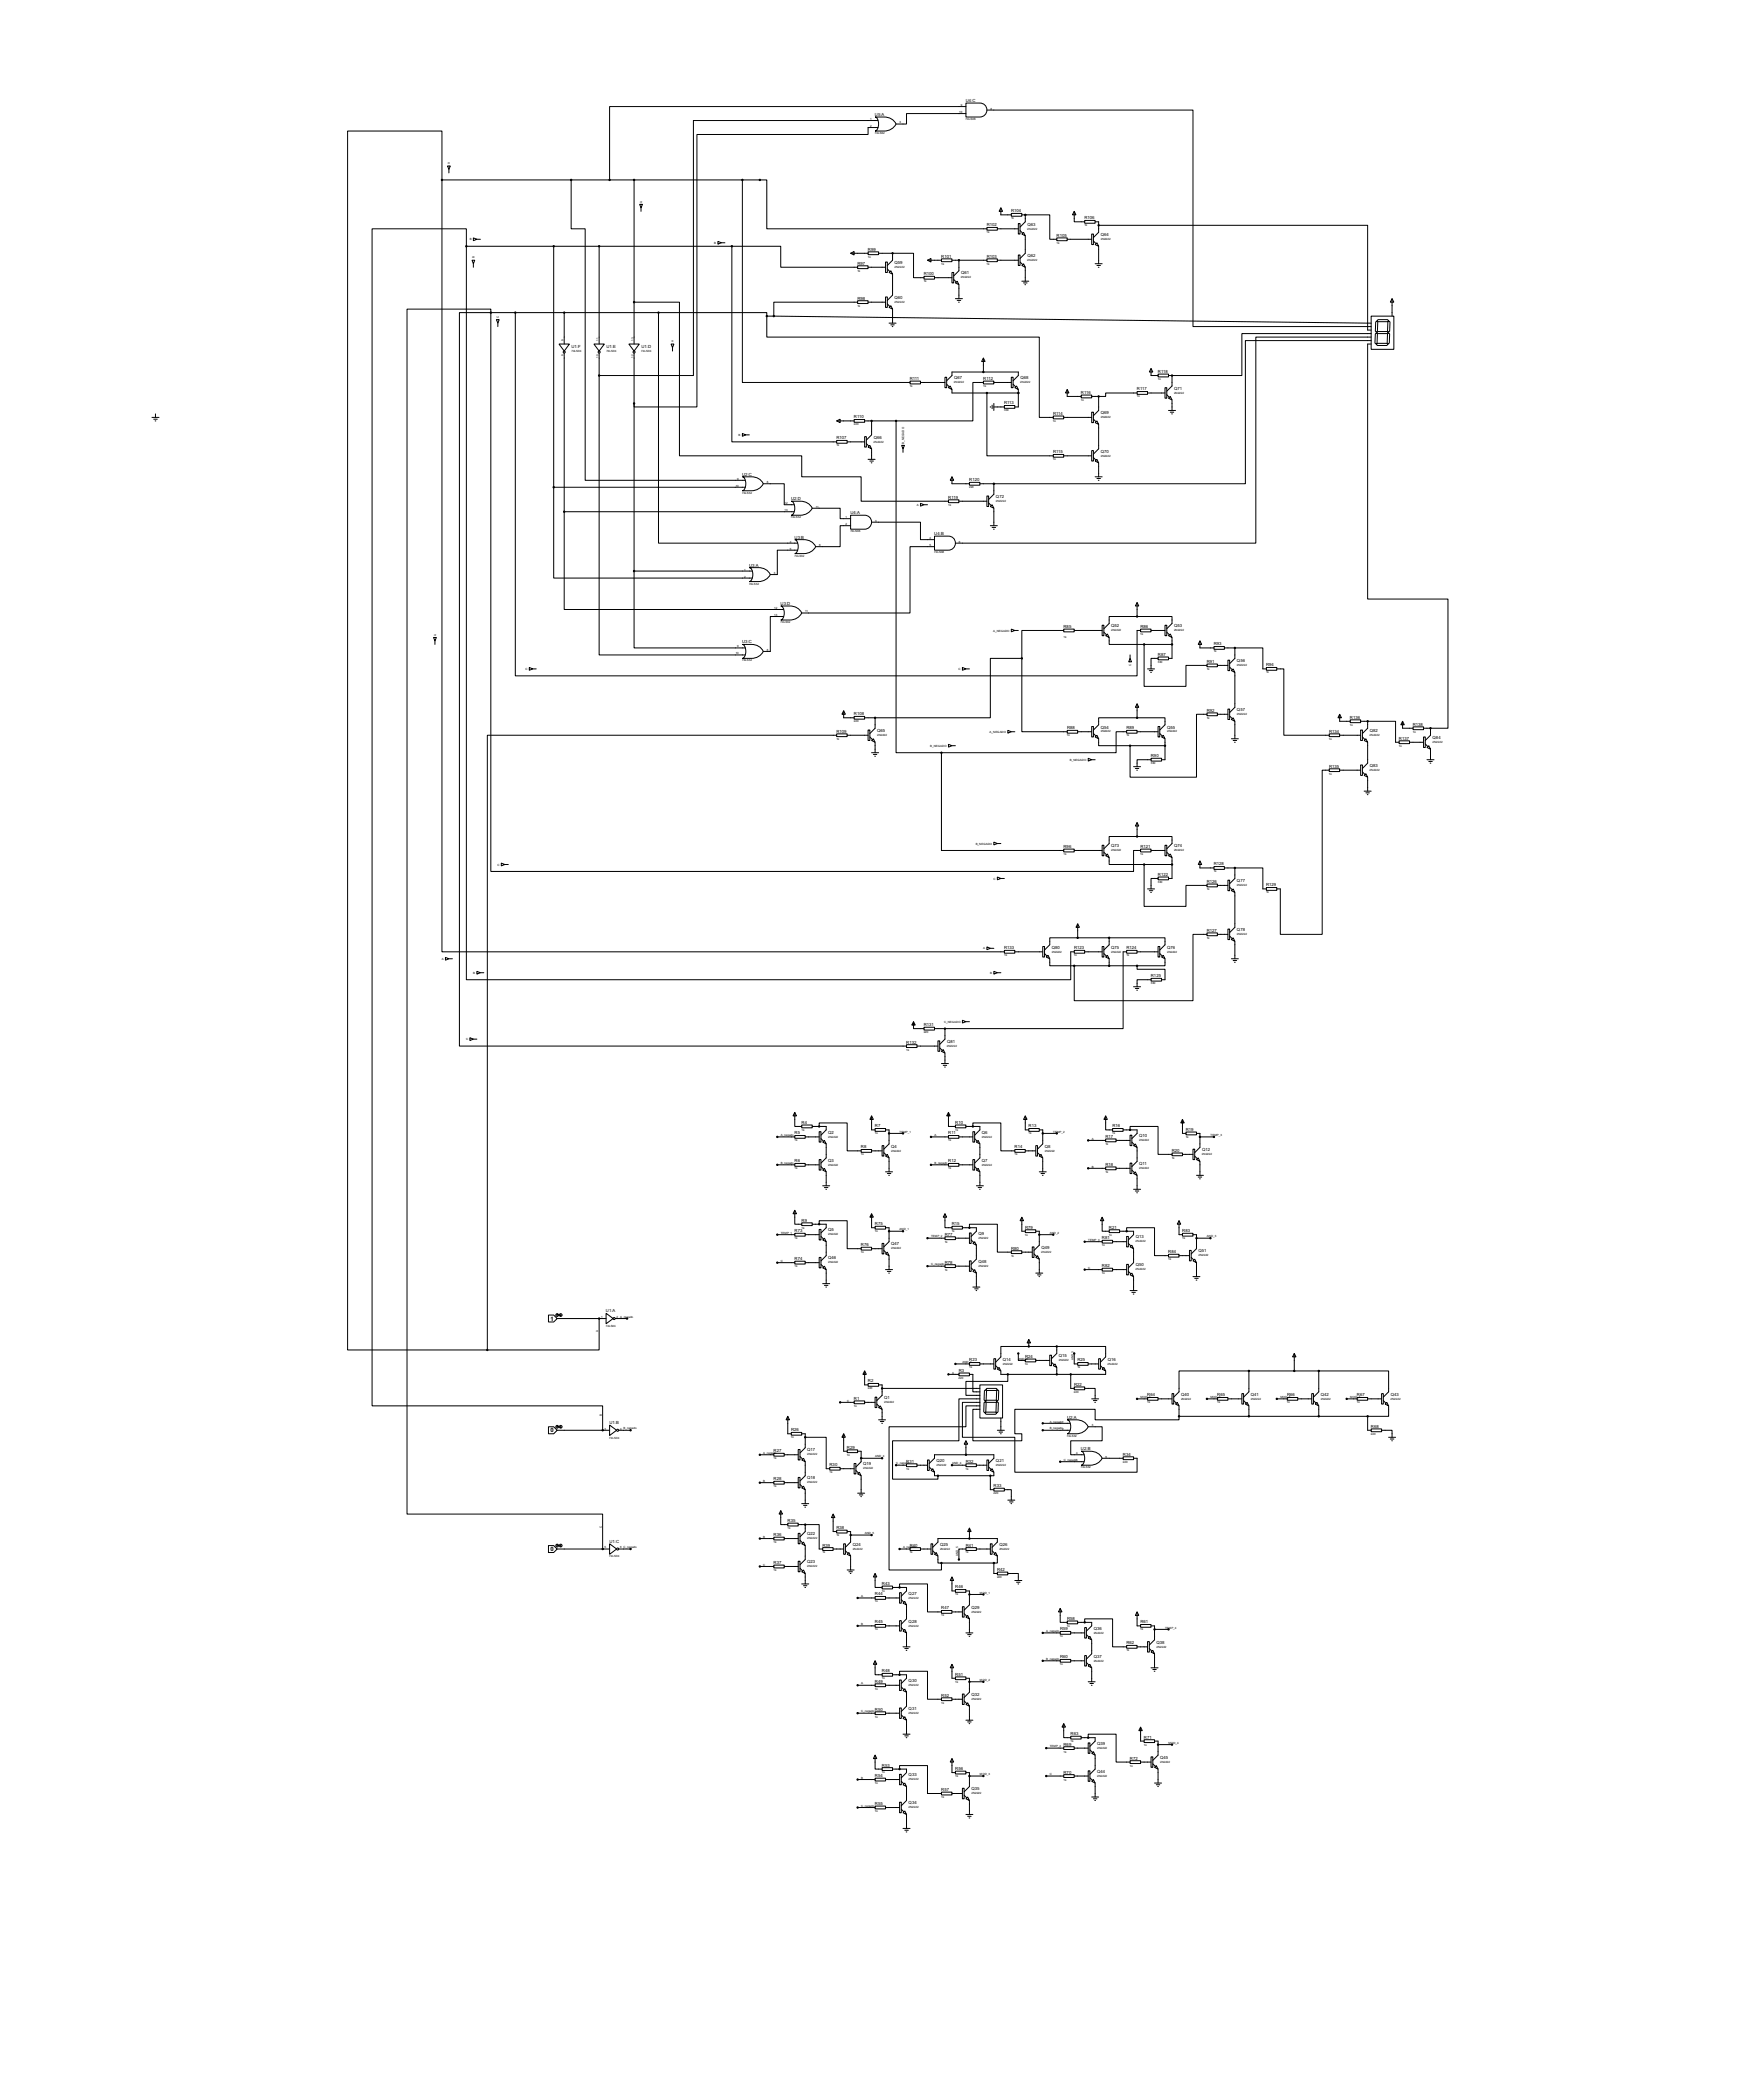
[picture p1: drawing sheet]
<svg xmlns="http://www.w3.org/2000/svg" width="1272mm" height="1526mm" viewBox="0 0 1272 1526" stroke-linecap="round" stroke-linejoin="round" font-family="sans-serif">
<defs><g id="words">
<g font-size="4.8">
<text x="400" y="960">1</text>
<text x="400" y="1042">0</text>
<text x="400" y="1128">0</text>
</g>
<g font-size="3.5">
<text x="702" y="74">U4:C</text>
<text x="636" y="84">U5:A</text>
<text x="735" y="154">R104</text>
<text x="789" y="159">R106</text>
<text x="717" y="165">R102</text>
<text x="747" y="164">Q63</text>
<text x="768" y="172">R105</text>
<text x="800" y="172">Q64</text>
<text x="631" y="182">R99</text>
<text x="651" y="192">Q59</text>
<text x="684" y="187">R101</text>
<text x="717" y="187">R103</text>
<text x="747" y="187">Q62</text>
<text x="623" y="193">R97</text>
<text x="672" y="200">R100</text>
<text x="699" y="200">Q61</text>
<text x="623" y="218">R98</text>
<text x="651" y="217">Q60</text>
<text x="416" y="253">U1:F</text>
<text x="441" y="253">U1:E</text>
<text x="466" y="253">U1:D</text>
<text x="694" y="276">Q67</text>
<text x="742" y="276">Q68</text>
<text x="842" y="271">R118</text>
<text x="662" y="276">R111</text>
<text x="715" y="276">R112</text>
<text x="786" y="286">R116</text>
<text x="827" y="284">R117</text>
<text x="854" y="283">Q71</text>
<text x="730" y="294">R113</text>
<text x="621" y="304">R110</text>
<text x="766" y="302">R114</text>
<text x="800" y="301">Q69</text>
<text x="608" y="320">R107</text>
<text x="635" y="319">Q66</text>
<text x="766" y="330">R115</text>
<text x="800" y="329">Q70</text>
<text x="540" y="346">U2:C</text>
<text x="705" y="350">R120</text>
<text x="575" y="364">U2:D</text>
<text x="690" y="363">R119</text>
<text x="724" y="362">Q72</text>
<text x="618" y="374">U4:A</text>
<text x="679" y="389">U4:B</text>
<text x="578" y="392">U3:B</text>
<text x="545" y="412">U3:A</text>
<text x="568" y="440">U3:D</text>
<text x="773" y="457">R85</text>
<text x="808" y="456">Q52</text>
<text x="829" y="457">R86</text>
<text x="854" y="456">Q53</text>
<text x="540" y="468">U3:C</text>
<text x="883" y="469">R93</text>
<text x="842" y="477">R87</text>
<text x="877" y="482">R91</text>
<text x="899" y="481">Q56</text>
<text x="921" y="485">R94</text>
<text x="621" y="520">R108</text>
<text x="877" y="518">R92</text>
<text x="899" y="517">Q57</text>
<text x="982" y="523">R136</text>
<text x="1027" y="528">R138</text>
<text x="608" y="533">R109</text>
<text x="638" y="532">Q65</text>
<text x="776" y="530">R88</text>
<text x="800" y="530">Q54</text>
<text x="819" y="530">R89</text>
<text x="849" y="530">Q55</text>
<text x="966" y="533">R134</text>
<text x="996" y="532">Q82</text>
<text x="1017" y="538">R137</text>
<text x="1042" y="537">Q84</text>
<text x="837" y="551">R90</text>
<text x="996" y="558">Q83</text>
<text x="966" y="558">R135</text>
<text x="773" y="617">R96</text>
<text x="808" y="616">Q73</text>
<text x="829" y="617">R121</text>
<text x="854" y="616">Q74</text>
<text x="883" y="629">R128</text>
<text x="842" y="637">R122</text>
<text x="899" y="642">Q77</text>
<text x="877" y="642">R126</text>
<text x="921" y="645">R129</text>
<text x="877" y="678">R127</text>
<text x="899" y="677">Q78</text>
<text x="765" y="690">Q80</text>
<text x="808" y="690">Q75</text>
<text x="849" y="690">Q76</text>
<text x="730" y="690">R133</text>
<text x="781" y="690">R123</text>
<text x="819" y="690">R124</text>
<text x="837" y="711">R125</text>
<text x="672" y="746">R131</text>
<text x="659" y="759">R132</text>
<text x="689" y="758">Q81</text>
<text x="583" y="817">R4</text>
<text x="636" y="820">R7</text>
<text x="695" y="817">R10</text>
<text x="748" y="820">R13</text>
<text x="809" y="820">R16</text>
<text x="578" y="825">R5</text>
<text x="602" y="824">Q2</text>
<text x="690" y="825">R11</text>
<text x="714" y="824">Q6</text>
<text x="804" y="828">R17</text>
<text x="828" y="827">Q10</text>
<text x="862" y="822">R19</text>
<text x="626" y="835">R8</text>
<text x="648" y="835">Q4</text>
<text x="738" y="835">R14</text>
<text x="760" y="835">Q8</text>
<text x="852" y="838">R20</text>
<text x="874" y="837">Q12</text>
<text x="578" y="845">R6</text>
<text x="602" y="845">Q3</text>
<text x="690" y="845">R12</text>
<text x="714" y="845">Q7</text>
<text x="804" y="848">R18</text>
<text x="828" y="847">Q11</text>
<text x="583" y="889">R9</text>
<text x="636" y="891">R75</text>
<text x="692" y="891">R15</text>
<text x="745" y="894">R79</text>
<text x="806" y="894">R21</text>
<text x="578" y="896">R73</text>
<text x="602" y="896">Q5</text>
<text x="687" y="899">R77</text>
<text x="712" y="898">Q9</text>
<text x="860" y="896">R83</text>
<text x="648" y="906">Q47</text>
<text x="801" y="901">R81</text>
<text x="826" y="901">Q13</text>
<text x="626" y="906">R76</text>
<text x="735" y="909">R80</text>
<text x="757" y="908">Q49</text>
<text x="850" y="911">R84</text>
<text x="872" y="911">Q51</text>
<text x="578" y="916">R74</text>
<text x="602" y="916">Q46</text>
<text x="687" y="919">R78</text>
<text x="712" y="918">Q48</text>
<text x="801" y="922">R82</text>
<text x="826" y="921">Q50</text>
<text x="441" y="954">U1:A</text>
<text x="729" y="990">Q14</text>
<text x="745" y="988">R24</text>
<text x="770" y="987">Q15</text>
<text x="805" y="990">Q16</text>
<text x="705" y="990">R23</text>
<text x="783" y="990">R25</text>
<text x="697" y="998">R3</text>
<text x="631" y="1005">R2</text>
<text x="781" y="1008">R22</text>
<text x="621" y="1018">R1</text>
<text x="643" y="1017">Q1</text>
<text x="834" y="1016">R64</text>
<text x="859" y="1015">Q40</text>
<text x="885" y="1016">R65</text>
<text x="910" y="1015">Q41</text>
<text x="936" y="1016">R66</text>
<text x="960" y="1015">Q42</text>
<text x="987" y="1016">R67</text>
<text x="1011" y="1015">Q43</text>
<text x="776" y="1032">U2:A</text>
<text x="443" y="1036">U1:B</text>
<text x="575" y="1041">R26</text>
<text x="997" y="1038">R68</text>
<text x="587" y="1056">Q17</text>
<text x="616" y="1054">R29</text>
<text x="786" y="1055">U2:B</text>
<text x="563" y="1056">R27</text>
<text x="817" y="1059">R34</text>
<text x="603" y="1066">R30</text>
<text x="628" y="1066">Q19</text>
<text x="659" y="1064">R31</text>
<text x="681" y="1063">Q20</text>
<text x="702" y="1064">R32</text>
<text x="724" y="1063">Q21</text>
<text x="563" y="1076">R28</text>
<text x="587" y="1076">Q18</text>
<text x="723" y="1082">R33</text>
<text x="573" y="1107">R35</text>
<text x="608" y="1112">R38</text>
<text x="443" y="1122">U1:C</text>
<text x="563" y="1117">R36</text>
<text x="587" y="1117">Q22</text>
<text x="598" y="1125">R39</text>
<text x="620" y="1124">Q24</text>
<text x="662" y="1125">R40</text>
<text x="684" y="1124">Q25</text>
<text x="702" y="1125">R41</text>
<text x="727" y="1124">Q26</text>
<text x="563" y="1137">R37</text>
<text x="587" y="1137">Q23</text>
<text x="725" y="1143">R42</text>
<text x="641" y="1153">R43</text>
<text x="695" y="1155">R46</text>
<text x="636" y="1160">R44</text>
<text x="661" y="1160">Q27</text>
<text x="706" y="1170">Q29</text>
<text x="684" y="1170">R47</text>
<text x="636" y="1181">R45</text>
<text x="661" y="1180">Q28</text>
<text x="776" y="1178">R58</text>
<text x="829" y="1181">R61</text>
<text x="771" y="1186">R59</text>
<text x="795" y="1185">Q36</text>
<text x="819" y="1196">R62</text>
<text x="841" y="1195">Q38</text>
<text x="795" y="1205">Q37</text>
<text x="771" y="1206">R60</text>
<text x="641" y="1216">R48</text>
<text x="636" y="1224">R49</text>
<text x="661" y="1223">Q30</text>
<text x="695" y="1219">R51</text>
<text x="684" y="1234">R52</text>
<text x="706" y="1233">Q32</text>
<text x="636" y="1244">R50</text>
<text x="661" y="1244">Q31</text>
<text x="778" y="1262">R63</text>
<text x="832" y="1264">R71</text>
<text x="773" y="1270">R69</text>
<text x="798" y="1269">Q39</text>
<text x="822" y="1280">R72</text>
<text x="844" y="1279">Q45</text>
<text x="641" y="1285">R53</text>
<text x="695" y="1287">R56</text>
<text x="773" y="1290">R70</text>
<text x="798" y="1289">Q44</text>
<text x="636" y="1292">R54</text>
<text x="661" y="1292">Q33</text>
<text x="706" y="1302">Q35</text>
<text x="684" y="1303">R57</text>
<text x="636" y="1313">R55</text>
<text x="661" y="1312">Q34</text>
</g>
<g font-size="2.4">
<text x="699" y="77">9</text>
<text x="698" y="82">10</text>
<text x="720" y="80">8</text>
<text x="633" y="87">1</text>
<text x="654" y="90">3</text>
<text x="702" y="87">74LS08</text>
<text x="633" y="92">2</text>
<text x="636" y="97">74LS32</text>
<text x="327" y="119" transform="rotate(-90 327 119)">A</text>
<text x="467" y="147" transform="rotate(-90 467 147)">A</text>
<text x="735" y="159">1k</text>
<text x="747" y="167">2N2222</text>
<text x="789" y="165">1k</text>
<text x="717" y="170">1k</text>
<text x="342" y="175">B</text>
<text x="519" y="177">B</text>
<text x="768" y="177">1k</text>
<text x="800" y="175">2N2222</text>
<text x="345" y="188" transform="rotate(-90 345 188)">B</text>
<text x="631" y="187">1k</text>
<text x="747" y="190">2N2222</text>
<text x="623" y="198">1k</text>
<text x="650" y="195">2N2222</text>
<text x="684" y="193">1k</text>
<text x="717" y="193">1k</text>
<text x="699" y="202">2N2222</text>
<text x="672" y="205">1k</text>
<text x="650" y="220">2N2222</text>
<text x="623" y="223">1k</text>
<text x="363" y="231" transform="rotate(-90 363 231)">C</text>
<text x="410" y="248" transform="rotate(-90 410 248)">9</text>
<text x="435" y="248" transform="rotate(-90 435 248)">11</text>
<text x="461" y="248" transform="rotate(-90 461 248)">13</text>
<text x="490" y="249" transform="rotate(-90 490 249)">A</text>
<text x="416" y="256">74LS04</text>
<text x="441" y="256">74LS04</text>
<text x="466" y="256">74LS04</text>
<text x="410" y="259" transform="rotate(-90 410 259)">8</text>
<text x="435" y="260" transform="rotate(-90 435 260)">10</text>
<text x="461" y="260" transform="rotate(-90 461 260)">12</text>
<text x="662" y="281">1k</text>
<text x="694" y="279">2N2222</text>
<text x="715" y="281">1k</text>
<text x="742" y="279">2N2222</text>
<text x="842" y="276">1k</text>
<text x="854" y="286">2N2222</text>
<text x="786" y="292">1k</text>
<text x="827" y="289">1k</text>
<text x="730" y="299">330</text>
<text x="800" y="304">2N2222</text>
<text x="621" y="309">220</text>
<text x="766" y="307">1k</text>
<text x="537" y="317">B</text>
<text x="635" y="322">2N2222</text>
<text x="657" y="323" transform="rotate(-90 657 323)">B_NEGADO</text>
<text x="608" y="325">1k</text>
<text x="766" y="335">1k</text>
<text x="800" y="332">2N2222</text>
<text x="535" y="354">10</text>
<text x="536" y="349">9</text>
<text x="558" y="351">8</text>
<text x="540" y="359">74LS32</text>
<text x="705" y="355">220</text>
<text x="724" y="365">2N2222</text>
<text x="571" y="367">12</text>
<text x="571" y="372">13</text>
<text x="593" y="369">11</text>
<text x="667" y="368">A</text>
<text x="689" y="368">1k</text>
<text x="575" y="377">74LS32</text>
<text x="615" y="377">1</text>
<text x="615" y="382">2</text>
<text x="636" y="379">3</text>
<text x="618" y="387">74LS08</text>
<text x="574" y="395">4</text>
<text x="676" y="392">4</text>
<text x="697" y="395">6</text>
<text x="574" y="400">5</text>
<text x="596" y="397">6</text>
<text x="676" y="397">5</text>
<text x="578" y="405">74LS32</text>
<text x="679" y="402">74LS08</text>
<text x="541" y="415">1</text>
<text x="563" y="417">3</text>
<text x="541" y="420">2</text>
<text x="545" y="425">74LS32</text>
<text x="563" y="443">12</text>
<text x="563" y="448">13</text>
<text x="586" y="445">11</text>
<text x="568" y="453">74LS32</text>
<text x="722" y="459">A_NEGADO</text>
<text x="808" y="459">2N2222</text>
<text x="829" y="462">1k</text>
<text x="854" y="459">2N2222</text>
<text x="317" y="462" transform="rotate(-90 317 462)">A</text>
<text x="773" y="464">1k</text>
<text x="536" y="471">9</text>
<text x="558" y="473">8</text>
<text x="535" y="476">10</text>
<text x="883" y="474">1k</text>
<text x="540" y="481">74LS32</text>
<text x="823" y="484" transform="rotate(-90 823 484)">C</text>
<text x="842" y="482">330</text>
<text x="899" y="484">2N2222</text>
<text x="382" y="487">C</text>
<text x="697" y="487">C</text>
<text x="877" y="487">1k</text>
<text x="921" y="490">1k</text>
<text x="899" y="520">2N2222</text>
<text x="621" y="525">220</text>
<text x="877" y="523">1k</text>
<text x="982" y="528">1k</text>
<text x="720" y="533">A_NEGADO</text>
<text x="800" y="533">2N2222</text>
<text x="849" y="533">2N2222</text>
<text x="1027" y="533">1k</text>
<text x="608" y="538">1k</text>
<text x="638" y="535">2N2222</text>
<text x="776" y="535">1k</text>
<text x="819" y="535">1k</text>
<text x="966" y="538">1k</text>
<text x="996" y="535">2N2222</text>
<text x="676" y="543">B_NEGADO</text>
<text x="1017" y="543">1k</text>
<text x="1042" y="540">2N2222</text>
<text x="778" y="553">B_NEGADO</text>
<text x="837" y="556">330</text>
<text x="966" y="563">1k</text>
<text x="996" y="561">2N2222</text>
<text x="709" y="614">B_NEGADO</text>
<text x="773" y="622">1k</text>
<text x="808" y="619">2N2222</text>
<text x="829" y="622">1k</text>
<text x="854" y="619">2N2222</text>
<text x="362" y="630">C</text>
<text x="883" y="634">1k</text>
<text x="722" y="640">C</text>
<text x="842" y="642">330</text>
<text x="877" y="647">1k</text>
<text x="899" y="644">2N2222</text>
<text x="921" y="650">1k</text>
<text x="877" y="683">1k</text>
<text x="899" y="680">2N2222</text>
<text x="715" y="690">A</text>
<text x="730" y="695">1k</text>
<text x="765" y="693">2N2222</text>
<text x="781" y="695">1k</text>
<text x="808" y="693">2N2222</text>
<text x="819" y="695">1k</text>
<text x="849" y="693">2N2222</text>
<text x="321" y="698">A</text>
<text x="344" y="708">B</text>
<text x="720" y="708">B</text>
<text x="837" y="716">330</text>
<text x="686" y="744">C_NEGADO</text>
<text x="672" y="751">220</text>
<text x="339" y="757">C</text>
<text x="689" y="761">2N2222</text>
<text x="659" y="764">1k</text>
<text x="568" y="826">A_negado</text>
<text x="583" y="822">1k</text>
<text x="602" y="827">2N2222</text>
<text x="636" y="825">1k</text>
<text x="654" y="824">TEMP_1</text>
<text x="680" y="826">A</text>
<text x="695" y="822">1k</text>
<text x="714" y="827">2N2222</text>
<text x="748" y="825">1k</text>
<text x="766" y="824">TEMP_2</text>
<text x="809" y="825">1k</text>
<text x="862" y="828">1k</text>
<text x="880" y="826">TEMP_3</text>
<text x="578" y="830">1k</text>
<text x="689" y="830">1k</text>
<text x="794" y="829">A</text>
<text x="804" y="833">1k</text>
<text x="828" y="830">2N2222</text>
<text x="648" y="838">2N2222</text>
<text x="760" y="838">2N2222</text>
<text x="626" y="840">1k</text>
<text x="738" y="840">1k</text>
<text x="852" y="843">1k</text>
<text x="874" y="840">2N2222</text>
<text x="568" y="847">B_negado</text>
<text x="578" y="850">1k</text>
<text x="602" y="848">2N2222</text>
<text x="680" y="847">B_negado</text>
<text x="689" y="850">1k</text>
<text x="714" y="848">2N2222</text>
<text x="794" y="849">B</text>
<text x="828" y="850">2N2222</text>
<text x="804" y="853">1k</text>
<text x="583" y="894">1k</text>
<text x="568" y="897">TEMP_1</text>
<text x="602" y="898">2N2222</text>
<text x="636" y="896">1k</text>
<text x="654" y="895">AND_1</text>
<text x="677" y="900">TEMP_2</text>
<text x="692" y="896">1k</text>
<text x="745" y="899">1k</text>
<text x="763" y="897">AND_2</text>
<text x="806" y="899">1k</text>
<text x="878" y="900">AND_3</text>
<text x="578" y="901">1k</text>
<text x="687" y="904">1k</text>
<text x="711" y="901">2N2222</text>
<text x="791" y="902">TEMP_3</text>
<text x="826" y="904">2N2222</text>
<text x="860" y="901">1k</text>
<text x="626" y="911">1k</text>
<text x="648" y="909">2N2222</text>
<text x="757" y="911">2N2222</text>
<text x="801" y="906">1k</text>
<text x="568" y="918">C</text>
<text x="735" y="914">1k</text>
<text x="849" y="916">1k</text>
<text x="871" y="914">2N2222</text>
<text x="578" y="921">1k</text>
<text x="602" y="919">2N2222</text>
<text x="677" y="920">C_negado</text>
<text x="711" y="921">2N2222</text>
<text x="791" y="923">C</text>
<text x="826" y="924">2N2222</text>
<text x="687" y="924">1k</text>
<text x="801" y="927">1k</text>
<text x="437" y="959">1</text>
<text x="448" y="959">2 A_negado</text>
<text x="441" y="965">74LS04</text>
<text x="435" y="969" transform="rotate(-90 435 969)">A</text>
<text x="740" y="989">AND_2</text>
<text x="770" y="990">2N2222</text>
<text x="780" y="989" transform="rotate(-90 780 989)">AND_3</text>
<text x="700" y="991">AND_</text>
<text x="705" y="995">1k</text>
<text x="706" y="991">1</text>
<text x="729" y="992">2N2222</text>
<text x="745" y="993">1k</text>
<text x="783" y="995">1k</text>
<text x="805" y="992">2N2222</text>
<text x="692" y="999">A</text>
<text x="697" y="1003">220</text>
<text x="631" y="1010">220</text>
<text x="781" y="1013">220</text>
<text x="616" y="1019">C</text>
<text x="829" y="1017">MOD</text>
<text x="834" y="1017">_1</text>
<text x="859" y="1018">2N2222</text>
<text x="880" y="1017">MOD</text>
<text x="885" y="1017">_2</text>
<text x="910" y="1018">2N2222</text>
<text x="931" y="1017">MOD</text>
<text x="936" y="1017">_3</text>
<text x="960" y="1018">2N2222</text>
<text x="982" y="1017">MOD</text>
<text x="987" y="1017">_4</text>
<text x="1011" y="1018">2N2222</text>
<text x="621" y="1023">1k</text>
<text x="643" y="1020">2N2222</text>
<text x="834" y="1021">1k</text>
<text x="885" y="1021">1k</text>
<text x="936" y="1021">1k</text>
<text x="987" y="1021">1k</text>
<text x="438" y="1030" transform="rotate(-90 438 1030)">B</text>
<text x="763" y="1035">A_negado1</text>
<text x="794" y="1037">3</text>
<text x="440" y="1040">3</text>
<text x="451" y="1040">4 B_negado</text>
<text x="763" y="1040">B_negado2</text>
<text x="997" y="1043">220</text>
<text x="443" y="1046">74LS04</text>
<text x="575" y="1046">1k</text>
<text x="776" y="1045">74LS32</text>
<text x="555" y="1057">A_negado</text>
<text x="562" y="1061">1k</text>
<text x="587" y="1058">2N2222</text>
<text x="616" y="1059">1k</text>
<text x="636" y="1060">AND_4</text>
<text x="782" y="1058">4</text>
<text x="804" y="1060">6</text>
<text x="652" y="1065">C_negado</text>
<text x="681" y="1066">2N2222</text>
<text x="692" y="1065">AND_4</text>
<text x="724" y="1066">2N2222</text>
<text x="773" y="1062">C_negado5</text>
<text x="786" y="1068">74LS32</text>
<text x="816" y="1064">220</text>
<text x="603" y="1071">1k</text>
<text x="628" y="1069">2N2222</text>
<text x="659" y="1069">1k</text>
<text x="702" y="1069">1k</text>
<text x="555" y="1078">B</text>
<text x="587" y="1079">2N2222</text>
<text x="562" y="1082">1k</text>
<text x="722" y="1087">220</text>
<text x="438" y="1111" transform="rotate(-90 438 1111)">C</text>
<text x="573" y="1112">1k</text>
<text x="629" y="1116">AND_5</text>
<text x="555" y="1118">B</text>
<text x="587" y="1119">2N2222</text>
<text x="608" y="1117">1k</text>
<text x="440" y="1126">5</text>
<text x="451" y="1126">6 C_negado</text>
<text x="562" y="1122">1k</text>
<text x="620" y="1127">2N2222</text>
<text x="657" y="1126">A_negado</text>
<text x="684" y="1127">2N2222</text>
<text x="727" y="1127">2N2222</text>
<text x="443" y="1133">74LS04</text>
<text x="598" y="1130">1k</text>
<text x="662" y="1130">1k</text>
<text x="697" y="1132" transform="rotate(-90 697 1132)">AND_5</text>
<text x="702" y="1130">1k</text>
<text x="555" y="1139">C</text>
<text x="587" y="1140">2N2222</text>
<text x="562" y="1142">1k</text>
<text x="725" y="1148">220</text>
<text x="641" y="1158">1k</text>
<text x="626" y="1162">A</text>
<text x="661" y="1163">2N2222</text>
<text x="695" y="1160">1k</text>
<text x="713" y="1159">MOD_1</text>
<text x="636" y="1165">1k</text>
<text x="684" y="1175">1k</text>
<text x="706" y="1173">2N2222</text>
<text x="626" y="1182">B</text>
<text x="636" y="1186">1k</text>
<text x="661" y="1183">2N2222</text>
<text x="761" y="1187">A_negado</text>
<text x="776" y="1183">1k</text>
<text x="829" y="1186">1k</text>
<text x="847" y="1184">TEMP_4</text>
<text x="771" y="1191">1k</text>
<text x="795" y="1188">2N2222</text>
<text x="841" y="1198">2N2222</text>
<text x="819" y="1201">1k</text>
<text x="761" y="1207">B_negado</text>
<text x="771" y="1211">1k</text>
<text x="795" y="1208">2N2222</text>
<text x="641" y="1221">1k</text>
<text x="695" y="1224">1k</text>
<text x="713" y="1222">MOD_2</text>
<text x="626" y="1225">A</text>
<text x="636" y="1229">1k</text>
<text x="661" y="1226">2N2222</text>
<text x="684" y="1239">1k</text>
<text x="706" y="1236">2N2222</text>
<text x="626" y="1245">C_negado</text>
<text x="661" y="1246">2N2222</text>
<text x="636" y="1249">1k</text>
<text x="763" y="1271">TEMP_4</text>
<text x="778" y="1267">1k</text>
<text x="798" y="1272">2N2222</text>
<text x="832" y="1269">1k</text>
<text x="850" y="1268">MOD_4</text>
<text x="773" y="1275">1k</text>
<text x="844" y="1282">2N2222</text>
<text x="641" y="1290">1k</text>
<text x="822" y="1285">1k</text>
<text x="626" y="1294">B</text>
<text x="661" y="1295">2N2222</text>
<text x="695" y="1292">1k</text>
<text x="713" y="1291">MOD_3</text>
<text x="763" y="1291">C</text>
<text x="773" y="1295">1k</text>
<text x="798" y="1292">2N2222</text>
<text x="636" y="1297">1k</text>
<text x="684" y="1308">1k</text>
<text x="706" y="1305">2N2222</text>
<text x="626" y="1314">C_negado</text>
<text x="636" y="1318">1k</text>
<text x="661" y="1315">2N2222</text>
</g>
</g></defs>
<g fill="none" stroke="#000" stroke-width=".73">
<path d="M702 75h11a5 5 0 0 1 5 5 5 5 0 0 1-5 5h-11zM702 78h-259v53M636 85h7a9 9 0 0 1 9 5 10 10 0 0 1-9 5h-7a6 6 0 0 0 0-10zM638 88h-134v185h-68M638 93h-7v5h-124v198h-46v-3M702 83h-43v7h-7M718 80h149v158h130M321 131h237v35h160M321 131v561h409M321 131v-36h-68v887h101M325 121h2l-1 2zM326 123v3"/>
<path d="M415 131v35h11v183h116M461 131v119M540 131v147h122M465 149h2l-1 2zM466 151v3M728 151l1 3h-3zM728 151v5h7M735 155h8v2h-8zM743 156h3M746 156h17v18h5M746 156v5l-4 4M781 154l1 2h-2z"/>
<path d="M781 154v7h8M339 179v534h440v-21h2M339 179v-13h-68v856h167v18M339 179h193M344 173l3 1-3 1zM347 174h2M403 179v175M436 179v71M522 176l3 1-3 1zM525 177h2M532 179h36v15h56M532 179v142h76"/>
<path d="M718 165h7v2h-7zM725 166h15M740 163h2v7h-2zM742 168l2 1M743 170l1-1 2 3zM746 172v12l-4 4M768 173h8v2h-8zM776 174h18M789 160h7v2h-7zM794 170h1v8h-1zM795 175l2 2M796 178l2-1 1 2z"/>
<path d="M796 161h3v8l-4 4M799 164h195v76h3M799 179v13M343 189h2l-1 3zM344 192v2M619 184l2-1v2zM619 184h12M624 193h7v2h-7zM631 183h8v2h-8zM631 194h13M639 184h10M644 191h1v7h-1z"/>
<path d="M645 196l2 1M646 198l2-1 1 2zM649 184h15v18h8M649 184v5l-4 4M649 199v16l-4 3M674 189l3-1v3zM674 189h11M685 188h7v2h-7zM692 198h1v8h-1zM692 189h26M697 189v8l-4 4M718 188h7v2h-7z"/>
<path d="M725 189h15M740 185h2v8h-2zM742 191l2 1M743 193l1-1 2 2zM746 194v11M796 192h5M798 193h2M799 194h.1M461 220h33v112h89v15h43v18h64M624 219h7v2h-7zM624 220h-61v10M631 220h13"/>
<path d="M644 216h1v8h-1zM672 201h8v2h-8zM680 202h12M693 203l2 2M695 206l1-1 1 2zM695 217h5M696 218h3M697 220h1M697 207v10M743 205h5M744 206h3M745 207h1"/>
<path d="M1012 217l2 3h-3zM1012 217v13M357 227v407h467v-15h5M357 227v-2h-61v876h142v26M357 227h-23v534h325M357 227h122M361 232h2l-1 3zM362 235v3M375 227v265h452v-33h2M410 227v23M479 227h79v3M479 227v168h101"/>
<path d="M558 230v15h198v59h10M558 230h5M563 230l434 5M645 221l2 2M646 224l2-2 1 3zM646 235h6M648 236h2M649 238h.1M649 225v10M997 230h17v24h-17zM1000 234l1-1 1 1v7l-1 1-1-1zM1001 233l1-1h7l1 1-1 1h-7z"/>
<path d="M1009 234l1-1 1 1-1 7v1l-1-1zM406 250h8l-4 5zM410 257v115M432 250h7l-3 5zM436 257v16M457 250h8l-4 5zM461 257v158M488 250h2l-1 3zM489 253v2M997 243h-94v30h-51M997 245h-84v150h-218M997 248h-91v104h-183"/>
<path d="M997 250h-3v186h59v94h-13M1000 243l1-1 1 1-1 6v1l-1-1zM1001 250h1h6h1l-1 1h-6zM1001 242l1-1h7v1v1h-7zM1009 243l1-1v1v6l-1 1v-1zM436 273v203h106M662 277h7v2h-7zM669 278h18M687 274h1v8h-1zM688 277l4-4v-2h48v2l-3 4M688 279l2 2M715 277h8v2h-8z"/>
<path d="M715 260l1 3h-2zM715 278h-8v28h-55M715 260v11M723 278h12M735 274h2v8h-2zM737 279l1 2M837 268l1 3h-2zM837 268v5h5M842 272h8v2h-8zM850 273h2M852 273v8l-4 4M690 282l1-1 1 2z"/>
<path d="M692 283v3h48M718 286v46h48M720 296h.1M721 295v2M723 293v6M723 296h7M730 295h8v2h-8zM739 281l1 2-2-1zM740 283v13h-2M776 283l1 3h-2zM776 283v5h10M786 287h8v2h-8z"/>
<path d="M794 300h1v7h-1zM794 288h5M799 288v11l-4 3M827 285h7v2h-7zM827 286h-23v2h-5M834 286h13M847 282h1v8h-1zM848 287l2 2M850 290l1-2 1 3zM850 299h5M851 300h2M852 291v8"/>
<path d="M111 304h5M112 305h2M113 306h.1M113 301v3M540 315l2 1-2 1zM542 316h3M608 306l3-1v2zM608 306h13M621 305h8v2h-8zM629 318h1v7h-1zM629 306h23M634 306v10l-4 4"/>
<path d="M652 306v241h33M766 303h7v2h-7zM773 304h21M795 305l2 2M796 307l2-1 1 3zM799 309v17l-4 4M852 301h.1M608 320h8v2h-8zM616 321h13M630 323l2 1M631 325l2-1 1 2zM631 334h5"/>
<path d="M633 335h2M634 337h.1M634 326v8M656 324h2l-1 2zM657 326v3M766 331h7v2h-7zM773 332h21M794 328h1v7h-1zM795 333l2 2M796 335l2-1 1 3zM799 337v10M403 354v66h144"/>
<path d="M403 354h139M540 347h6a9 9 0 0 1 9 5 9 9 0 0 1-9 5h-6a6 6 0 0 0 0-10zM555 352h15v15h7M692 347l1 2h-2zM692 347v5h13M705 351h8v2h-8zM713 352h10M723 352v7l-4 4M796 347h5M798 348h2M799 349h.1M410 372v71h160"/>
<path d="M410 372h167M575 365h7a9 9 0 0 1 9 5 10 10 0 0 1-9 5h-7a6 6 0 0 0 0-10zM591 370h20v7h8M619 375h10a5 5 0 0 1 5 5 5 5 0 0 1-5 5h-10zM634 380h35v12h11M669 366l3 1-3 1zM672 367h2M690 364h7v2h-7zM697 365h21M718 361h1v7h-1zM719 366l2 2M720 368l1-1 2 3z"/>
<path d="M723 370v12M578 392h7a9 9 0 0 1 8 6 9 9 0 0 1-8 5h-7a6 6 0 0 0 0-11zM619 382h-8v16h-18M680 390h10a5 5 0 0 1 5 5 5 5 0 0 1-5 5h-10zM680 398h-18v48h-79M720 382h5M721 384h3M722 385h1M461 415v56h81M461 415h86M545 413h6a9 9 0 0 1 9 5 10 10 0 0 1-9 5h-6a6 6 0 0 0 0-10zM580 400h-15v18h-5"/>
<path d="M827 438l1 3h-2zM827 438v10M568 441h6a9 9 0 0 1 9 5 9 9 0 0 1-9 5h-6a6 6 0 0 0 0-10zM570 448h-10v26h-5M735 458l3 1-3 1zM738 459h2M773 458h8v2h-8zM773 459h-30v20M781 459h20M801 455h2v7h-2zM803 460l1 2M827 448h25v5l-4 4"/>
<path d="M827 448h-20v5l-4 4M829 458h8v2h-8zM837 459h10M847 455h1v7h-1zM848 460l2 2M315 464h2l-1 2zM316 466v3M540 469h6a9 9 0 0 1 9 5 9 9 0 0 1-9 5h-6a6 6 0 0 0 0-10zM743 479v53h33M743 479h-23v43h-84M804 462l1-1 2 3zM807 464v5h25"/>
<path d="M822 479l1 2h-2zM822 476v3M832 469v30h30v-15h16M832 469h20M842 478h8v2h-8zM842 479h-5v7M850 462l1-1 1 3zM852 464v15h-2M873 466l1 3h-3zM873 466v5h10M883 470h7v2h-7zM890 471h8"/>
<path d="M898 471h20v15h3M898 471v8l-4 4M385 485l2 1-2 1zM387 486h3M700 485l2 1-2 1zM702 486h3M834 486h6M836 488h2M837 489h.1M878 483h7v2h-7zM885 484h8M893 480h1v8h-1z"/>
<path d="M894 485l2 2M895 488l2-2 1 3zM898 489v25l-4 4M921 485h7v2h-7zM928 486h6v49h33M613 517l2 2h-3zM613 517v5h8M827 512l1 2h-2zM827 512v10M878 518h7v3h-7zM878 519h-8v46h-48v-23M885 519h8"/>
<path d="M893 516h1v7h-1zM974 519l1 3h-2zM974 519v6h8M608 534h8v2h-8zM608 535h-254v447M616 535h15M621 521h8v2h-8zM629 522h7M631 531h2v8h-2zM633 536l1 2M634 539l1-2 1 3zM636 522v8l-3 3"/>
<path d="M636 540v7M733 531l2 1-2 1zM735 532h3M776 531h8v2h-8zM784 532h10M794 528h1v8h-1zM795 533l2 2M796 536l2-1 1 2zM799 537v5h23M819 531h8v2h-8zM819 532h-7v15h-127M827 522h20v5l-4 4"/>
<path d="M827 522h-28v5l-4 4M827 532h15M842 528h1v8h-1zM843 533l2 2M845 536l1-1 1 2zM847 537v16h-2M894 521l2 2M895 523l2-1 1 3zM895 537h5M897 539h2M898 540h.1M898 525v12"/>
<path d="M967 534h7v2h-7zM974 535h15M982 524h7v2h-7zM989 531h2v8h-2zM989 525h5M991 536l1 2M992 539l1-2 1 3zM994 525h21v15h2M994 525v5l-3 3M994 540v15l-3 4M1017 539h8v2h-8zM1020 525l1 2h-2z"/>
<path d="M1020 525v5h7M1025 540h10M1027 529h8v2h-8zM1035 536h1v8h-1zM1035 530h5M1040 530v5l-4 4M634 547h5M635 549h3M636 550h1M685 547v72h88M690 541l2 1-2 1zM692 542h3"/>
<path d="M791 551l3 2-3 1zM794 553h2M822 542h25M824 558h5M826 559h2M837 551h8v3h-8zM837 553h-10v5M967 559h7v2h-7zM989 556h2v8h-2zM1036 541l2 2M1038 544l1-2 1 3zM1038 553h5"/>
<path d="M1039 554h2M1040 555h.1M1040 545v8M827 560h.1M967 560h-6v120h-30v-34h-3M974 560h15M991 561l1 2M992 564l1-1 1 2zM992 575h5M993 577h3M994 578h1M994 565v10"/>
<path d="M827 598l1 3h-2zM827 598v10M723 612l2 1-2 1zM725 613h3M773 618h8v2h-8zM781 619h20M801 615h2v7h-2zM803 620l1 2M827 608h25v5l-4 4M827 608h-20v5l-4 4M829 618h8v2h-8zM837 619h10"/>
<path d="M847 615h1v7h-1zM848 620l2 2M365 628l2 1-2 1zM367 629h3M725 638l3 1-3 1zM728 639h2M805 621l2 3-3-2zM807 624v5h25M832 629v30h30v-15h16M832 629h20M842 638h8v2h-8zM842 639h-5v7"/>
<path d="M850 622l1-1 1 3zM852 624v15h-2M873 626l1 3h-3zM873 626v5h10M883 630h7v2h-7zM890 631h8M898 631h20v15h3M898 631v8l-4 4M834 646h6M836 648h2M837 649h.1M878 643h7v2h-7z"/>
<path d="M885 644h8M893 640h1v8h-1zM894 645l2 2M897 646l1 3-3-1zM898 649v25l-4 4M921 645h7v3h-7zM784 672l1 2h-3zM784 672v10M878 678h7v3h-7zM878 680h-11v48h-86v-26M885 680h8M893 676h1v7h-1z"/>
<path d="M324 696l2 1-2 1zM326 697h3M718 689l2 1-2 1zM720 690h3M730 691h8v2h-8zM738 692h20M758 688h2v8h-2zM760 693l1 2M761 696l1-1 1 2zM763 697v5h18M781 691h8v2h-8zM784 682h-21v5l-3 4"/>
<path d="M784 682h23M789 692h12M801 688h2v8h-2zM803 693l1 2M805 695l2 2-3-1zM807 682h40v5l-4 4M807 682v5l-4 4M807 697v5M819 691h8v2h-8zM819 692h-2v56h-130M827 692h15M842 688h1v8h-1z"/>
<path d="M843 693l2 2M846 695l1 2-2-1zM847 697v5h-20M894 681l2 2M895 697h5M897 682l1 3-3-2zM897 699h2M898 700h.1M898 685v12M347 706l2 1-2 1zM349 707h3M723 706l2 1-2 1z"/>
<path d="M725 707h3M781 702h46M824 718h5M826 719h2M827 702v3h20v8h-2M837 712h8v2h-8zM837 713h-10v5M827 720h.1M342 755l2 1-2 1zM344 756h3M659 760h8v2h-8zM664 743l2 3h-3z"/>
<path d="M664 743v5h8M672 747h8v2h-8zM680 748h7M682 757h1v8h-1zM687 748v8l-4 4M700 742l2 1-2 1zM702 743h3M667 761h15M683 762l2 2M685 765l1-2 1 3zM685 773h5M686 775h2"/>
<path d="M687 776h.1M687 766v7M578 809l1 3h-2zM578 809v10h5M583 818h8v2h-8zM591 819h10v3l-4 4M596 819v-2h20v20h10M634 812l1 2h-2zM634 812v10h2M690 809l1 3h-3zM690 809v10h5M695 818h7v2h-7z"/>
<path d="M702 819h11v3l-4 4M707 819v-2h21v20h10M746 812l1 2h-3zM746 812v10h2M804 812l1 2h-2zM804 812v10h5M860 814l1 3h-2zM860 814v10h2M565 827h13M578 826h8v2h-8zM586 827h10M596 823h1v8h-1z"/>
<path d="M597 828l2 2M598 831l1-2 2 3zM601 832v10l-4 4M626 836h8v2h-8zM634 837h7M636 821h8v2h-8zM641 833h2v8h-2zM643 838l1 2M644 822h2v10l-3 4M646 824h11M677 827h13M690 826h7v2h-7z"/>
<path d="M697 827h10M707 823h2v8h-2zM709 828l1 2M710 831l1-2 2 3zM713 832v10l-4 4M738 836h8v2h-8zM746 837h7M748 821h8v2h-8zM753 833h1v8h-1zM754 838l2 2M756 822h2v10l-4 4M758 824h10"/>
<path d="M791 829h13M804 828h8v2h-8zM809 821h8v2h-8zM812 829h10M817 822h10v2l-4 4M822 826h1v7h-1zM822 822v-3h20v21h10M823 831l2 1M824 833l2-1 1 2zM827 834v11l-4 3M852 839h8v2h-8zM860 840h7"/>
<path d="M862 823h8v2h-8zM867 836h2v7h-2zM870 824h3v10l-4 4M873 827h10M565 847h13M578 846h8v2h-8zM586 847h10M596 843h1v8h-1zM597 848l2 2M599 850l2 2-3-1zM601 852v10M644 841l1-1 1 2z"/>
<path d="M644 852h5M645 853h3M646 855h1M646 842v10M677 847h13M690 846h7v2h-7zM697 847h10M707 843h2v8h-2zM709 848l1 2M710 851l1-1 2 2zM713 852v10M756 841l1-1 1 2z"/>
<path d="M756 852h5M757 853h3M758 855h.1M758 842v10M791 850h13M804 849h8v2h-8zM812 850h10M822 846h1v7h-1zM823 851l2 2M824 853l2-1 1 3zM827 855v10M869 841l2 2"/>
<path d="M870 843l1-1 2 3zM870 855h5M871 856h3M872 857h1M873 845v10M598 862h5M599 864h3M601 865h.1M710 862h5M711 864h3M712 865h1M824 865h5"/>
<path d="M826 866h2M827 867h.1M565 898h13M578 880l1 3h-2zM578 897h8v2h-8zM578 880v10h5M583 889h8v2h-8zM586 898h10M591 890h10v3l-4 4M596 894h1v8h-1zM596 890v-2h20v20h10M597 899l2 2"/>
<path d="M634 883l1 2h-2zM634 883v10h2M636 892h8v2h-8zM644 893h2v10l-3 4M646 895h11M687 883l1 2h-2zM687 899h8v3h-8zM687 883v10h5M692 892h8v2h-8zM700 893h10v2l-4 4M705 897h1v7h-1zM705 893v-3h20v21h10"/>
<path d="M743 885l1 3h-2zM743 885v10h3M746 894h7v2h-7zM753 895h3v11l-4 3M756 898h10M801 885l2 3h-3zM801 885v10h6M807 894h7v2h-7zM814 895h10v3l-4 4M819 899h1v8h-1zM819 895v-2h21v20h10M857 888l2 2h-3z"/>
<path d="M857 888v10h3M860 897h7v2h-7zM867 898h3v10l-4 4M565 918h13M578 917h8v2h-8zM586 918h10M596 914h1v8h-1zM597 920l2 1M599 900l2 3-3-1zM601 903v10l-4 4M626 907h8v2h-8zM634 908h7"/>
<path d="M641 904h2v8h-2zM643 909l1 2M644 912l1-1 1 2zM646 913v10M674 900h13M687 920h8v2h-8zM695 900h10M705 917h1v8h-1zM706 902l2 2M707 904l2-1 1 3zM710 906v10l-4 4M735 910h8v2h-8z"/>
<path d="M743 911h8M751 907h1v7h-1zM752 912l2 2M754 913l2 3-3-2zM756 916v10M789 903h12M801 902h8v2h-8zM809 903h10M819 920h1v7h-1zM820 904l2 2M822 907l1-1 1 2zM824 908v10l-4 4"/>
<path d="M850 912h7v2h-7zM857 913h8M865 909h1v8h-1zM866 914l2 2M867 917l2-1 1 2zM870 900h10M870 918v10M598 922l1-1 2 2zM598 934h5M599 935h3M601 936h.1M601 923v11"/>
<path d="M644 923h5M645 925h3M646 926h1M674 921h13M695 921h10M706 922l2 2M707 925l2-2 1 3zM707 936h6M709 937h2M710 939h.1M710 926v10M753 926h5"/>
<path d="M754 927h3M755 928h1M789 923h12M801 922h8v2h-8zM809 923h10M820 925l2 1M822 927l1-1 1 2zM822 939h5M823 940h3M824 928v11M867 928h6M869 930h2"/>
<path d="M870 931h.1M399 956h4l2 3-2 2h-4zM405 959h36M405 956h.1M405 956v1M407 957h1M408 956v1M408 957h.1M436 959v23h-82M441 955l5 4-5 4zM447 959h9M824 941h1"/>
<path d="M748 974l1 3h-2zM748 979h-20v8l-4 4M748 979h20M748 974v5M768 979h36v8l-4 4M768 979v5l-3 4M629 997l1 3h-3zM629 997v10h2M690 1000h7M695 992h10M697 999h8v2h-8zM705 991h8v2h-8z"/>
<path d="M705 1000h2v12h6M713 992h10M723 988h1v8h-1zM724 993l2 2M725 996l1-2 2 3zM728 997v3h76v-3M733 1000v5h-31v10h11M740 984v5h6M746 988h7v2h-7zM753 989h10M763 986h2v7h-2zM765 991l1 1"/>
<path d="M766 993l1-1 1 2zM768 994v6M779 1000v10h2M781 984v8h3M784 991h7v2h-7zM791 992h8M799 988h1v8h-1zM800 993l2 2M801 996l2-2 1 3zM908 997h-51v15l-4 4M908 997v15l-4 4M908 997h51"/>
<path d="M941 984l1 3h-2zM941 984v13M959 997h51v15l-4 4M959 997v15l-4 4M611 1020h10M621 1019h8v2h-8zM629 1020h7M631 1006h8v2h-8zM636 1016h2v8h-2zM639 1007h2v8l-3 4M641 1010h72M713 1007h16v24h-16z"/>
<path d="M713 1017h-16v31h-48v28h33v-3M713 1020h-13v25h38v26h89v-10h-3M716 1011h1v7l-1 1v-1zM717 1019v-1h7l1 1-1 1h-7zM717 1010h1h6h1l-1 1h-6zM725 1011h1v7l-1 1-1-1zM781 1009h8v2h-8zM789 1010h7v7M794 1017h5M795 1019h3M796 1020h1M827 1017h7"/>
<path d="M834 1016h8v2h-8zM842 1017h10M852 1014h1v7h-1zM853 1019l2 1M878 1017h7M885 1016h8v2h-8zM893 1017h10M903 1014h1v7h-1zM904 1019l2 1M928 1017h8M936 1016h8v2h-8zM944 1017h10"/>
<path d="M954 1014h1v7h-1zM955 1019l2 1M979 1017h8M987 1016h7v2h-7zM994 1017h11M1005 1014h1v7h-1zM1006 1019l2 1M399 1038h4l2 2-2 3h-4zM405 1037v1M405 1037h.1M407 1038h1M408 1037v1"/>
<path d="M408 1038h.1M443 1036l5 4-5 4zM573 1030l1 3h-2zM573 1030v13h2M638 1021l1 2M639 1024l1-2 1 3zM639 1033h5M640 1034h3M641 1035h1M641 1025v8M713 1022h-11v16h-56v104h39v-5M713 1025h-6v23h36v-5h-5v-18h58v8h61v-3"/>
<path d="M716 1020v-1l1 1v7h-1h-1zM717 1027h7l1 1-1 1h-7l-1-1zM724 1020l1-1 1 1v7h-1h-1zM728 1031v9M758 1035h20M776 1033h7a9 9 0 0 1 8 5 10 10 0 0 1-8 5h-7a6 6 0 0 0 0-10zM791 1038h10v10h-22v10h9M855 1021l1-1 1 2zM857 1030h137M857 1022v8M906 1021l1-1 1 2zM908 1022v8"/>
<path d="M956 1021l2-1 1 2zM959 1022v8M994 1030v10h3M997 1039h8v2h-8zM1007 1021l1-1 2 2zM1010 1022v8h-16M405 1040h38M450 1040h9M553 1058h10M563 1057h7v2h-7zM570 1058h10M575 1042h8v2h-8z"/>
<path d="M580 1054h2v8h-2zM582 1059l1 2M583 1043h3v10l-4 4M586 1045h15v23h2M613 1043l2 2h-3zM613 1043v12h3M616 1054h8v2h-8zM624 1055h2v8l-4 4M702 1048l2 2h-3zM702 1048v10M725 1040h5M726 1041h3"/>
<path d="M728 1043h.1M758 1040h20M786 1055h7a9 9 0 0 1 8 6 10 10 0 0 1-8 5h-7a6 6 0 0 0 0-11zM817 1059h7v3h-7zM1005 1040h7v5M1010 1045h5M1011 1047h3M1012 1048h.1M553 1078h10M563 1077h7v2h-7zM570 1078h10M580 1074h2v8h-2z"/>
<path d="M582 1080l1 1M583 1062l1-1 2 2zM586 1063v10l-4 4M603 1067h8v2h-8zM611 1068h10M621 1064h1v8h-1zM622 1069l2 2M624 1072l1-1 1 2zM626 1073v13M626 1061h15M652 1066h7M659 1065h8v2h-8z"/>
<path d="M667 1066h7M674 1062h2v7h-2zM676 1064l4-3v-3h43v3l-4 3M676 1067l1 2M677 1069l1-1 2 3zM680 1071v2h43v-2M692 1066h10M702 1065h8v2h-8zM710 1066h8M718 1062h1v7h-1zM719 1067l2 2M720 1069l1-1 2 3z"/>
<path d="M720 1073v10h3M771 1063h17M801 1061h16M568 1099l1 2h-3zM568 1099v10h5M583 1082l1-1 2 2zM583 1094h5M584 1095h3M585 1096h1M586 1083v11M624 1086h5M625 1087h2"/>
<path d="M626 1088h.1M723 1082h7v2h-7zM730 1083h5v8M733 1091h5M734 1092h3M735 1094h1M553 1119h10M563 1118h7v2h-7zM570 1119h10M573 1108h7v2h-7zM580 1115h2v8h-2zM580 1109h6"/>
<path d="M586 1109h10v18h2M586 1109v5l-4 4M606 1101l1 3h-2zM606 1101v13h2M608 1113h8v2h-8zM616 1114h3v7l-4 4M619 1116h15M705 1111l1 3h-2zM705 1111v8M399 1124h4l2 3-2 2h-4zM405 1127h38M405 1123v2"/>
<path d="M405 1123v1M407 1124l1 1M408 1123v2M408 1124v1M443 1123l5 4-5 3zM450 1127h9M553 1139h10M563 1138h7v2h-7zM570 1139h10M580 1135h2v8h-2zM582 1120l1 2M583 1123l1-2 2 3z"/>
<path d="M586 1124v10l-4 4M598 1126h8v2h-8zM606 1127h7M613 1123h2v7h-2zM615 1128l2 2M617 1129l2 3-3-2zM619 1132v10M654 1127h8M662 1126h7v2h-7zM669 1127h8M677 1123h1v7h-1zM678 1125l4-4v-2h43v2l-4 4"/>
<path d="M678 1128l2 2M681 1129l1 3-2-2zM682 1132v5h3M685 1137h38M702 1126h8v2h-8zM702 1127h-5v7M710 1127h10M720 1123h1v7h-1zM721 1128l2 2M723 1137v7h2M724 1129l1 3-2-2zM725 1132v5h-2"/>
<path d="M582 1141l1 1M583 1143l1-1 2 2zM583 1152h5M584 1153h3M585 1154h1M586 1144v8M616 1142h5M617 1143h3M618 1144h1M636 1144l2 3h-3zM636 1144v10h5M641 1153h8v3h-8z"/>
<path d="M649 1154h10v3l-4 4M654 1158h1v8h-1zM654 1154v-2h20v20h11M692 1147l1 2h-2zM692 1147v10h3M695 1156h7v2h-7zM702 1157h3v10l-4 4M705 1160h10M725 1143h8v2h-8zM733 1144h7v5M738 1149h5M739 1151h3"/>
<path d="M740 1152h1M624 1162h12M636 1161h8v2h-8zM644 1162h10M654 1179h1v7h-1zM655 1163l2 2M657 1166l1-1 1 2zM659 1167v10l-4 4M685 1171h7v2h-7zM692 1172h8M700 1168h1v8h-1zM701 1174l2 1"/>
<path d="M702 1176l2-1 1 2zM705 1177v11M771 1170l1 2h-2zM771 1170v10h5M776 1179h8v2h-8zM784 1180h10v2l-4 4M789 1180v-3h20v21h10M827 1172l1 3h-2zM827 1172v10h2M624 1182h12M636 1181h8v2h-8zM644 1182h10"/>
<path d="M655 1184l2 1M657 1186l1-1 1 3zM657 1198h5M658 1199h2M659 1188v10M702 1188h5M704 1189h2M705 1190h.1M758 1188h13M771 1186h8v3h-8zM779 1188h10M789 1184h1v7h-1z"/>
<path d="M790 1189l2 2M793 1190l1 3-3-2zM794 1193v10l-4 4M819 1197h8v2h-8zM827 1198h7M829 1181h8v2h-8zM834 1194h2v7h-2zM836 1199l1 2M837 1182h3v11l-4 3M840 1185h10M636 1208l2 2h-3zM636 1208v10h5"/>
<path d="M641 1217h8v2h-8zM649 1218h10v3l-4 3M654 1218v-3h20v21h11M659 1200h.1M692 1210l1 3h-2zM692 1210v11h3M695 1220h7v2h-7zM758 1208h13M771 1207h8v2h-8zM779 1208h10M789 1204h1v8h-1zM790 1209l2 2"/>
<path d="M791 1212l2-2 1 3zM794 1213v10M837 1201l1-1 2 3zM837 1213h5M838 1214h3M839 1215h1M840 1203v10M624 1226h12M636 1225h8v2h-8zM644 1226h10M654 1222h1v7h-1zM655 1227l2 2"/>
<path d="M657 1229l1-1 1 3zM659 1231v10l-4 4M685 1235h7v2h-7zM692 1236h8M700 1232h1v8h-1zM701 1237l2 2M702 1240l2-2 1 3zM702 1221h3v10l-4 3M705 1223h10M791 1223h5M793 1224h2M794 1226h.1"/>
<path d="M624 1246h12M636 1245h8v2h-8zM644 1246h10M654 1242h1v8h-1zM655 1247l2 2M657 1250l1-2 1 3zM659 1251v10M702 1251h5M704 1252h2M705 1254h.1M705 1241v10M773 1254l2 2h-3z"/>
<path d="M773 1254v10h6M829 1256l2 3h-3zM829 1256v10h3M636 1276l2 3h-3zM636 1276v11h5M657 1261h5M658 1262h2M659 1264h.1M692 1279l1 2h-2zM692 1279v10h3M761 1271h12M773 1270h8v2h-8z"/>
<path d="M779 1263h7v2h-7zM781 1271h10M786 1264h10v2l-3 4M791 1268h2v7h-2zM791 1264v-3h21v20h10M793 1273l1 1M794 1275l1-1 1 2zM796 1276v11l-3 3M832 1265h8v2h-8zM837 1278h1v7h-1zM840 1266h2v10l-4 4M842 1269h10"/>
<path d="M624 1294h12M636 1293h8v2h-8zM641 1286h8v2h-8zM644 1294h10M649 1287h10v2l-4 4M654 1290h1v8h-1zM654 1287v-3h20v20h11M655 1295l2 2M657 1298l1-1 1 2zM659 1299v10l-4 4M695 1288h7v2h-7zM702 1289h3v10l-4 4"/>
<path d="M705 1292h10M761 1292h12M773 1291h8v2h-8zM781 1292h10M791 1288h2v7h-2zM793 1293l1 2M795 1294l1 3-2-2zM796 1297v10M822 1280h7v3h-7zM829 1281h8M838 1283l2 2M840 1285l1-1 1 3z"/>
<path d="M840 1297h5M841 1298h2M842 1299h.1M842 1287v10M624 1315h12M636 1313h8v3h-8zM644 1315h10M654 1311h1v7h-1zM655 1316l2 2M657 1318l1-1 1 3zM659 1320v10M685 1303h7v2h-7z"/>
<path d="M692 1304h8M700 1301h1v7h-1zM701 1306l2 1M702 1320h5M704 1307l1 2-3-1zM705 1309v11M794 1307h5M795 1308h3M796 1309h1M657 1330h5M658 1331h2M659 1332h.1"/>
<path d="M704 1321h2M705 1322h.1"/>
<circle cx="410" cy="256" r=".8"/>
<circle cx="436" cy="256" r=".8"/>
<circle cx="461" cy="256" r=".8"/>
<circle cx="405" cy="956" r="1"/>
<circle cx="408" cy="956" r="1"/>
<circle cx="447" cy="959" r=".8"/>
<circle cx="405" cy="1038" r="1"/>
<circle cx="408" cy="1038" r="1"/>
<circle cx="449" cy="1040" r=".8"/>
<circle cx="405" cy="1124" r="1"/>
<circle cx="408" cy="1124" r="1"/>
<circle cx="449" cy="1127" r=".8"/>
</g>
<g fill="#000">
<circle cx="746" cy="156" r=".2"/>
<circle cx="852" cy="273" r=".2"/>
<circle cx="740" cy="286" r=".2"/>
<circle cx="436" cy="959" r=".2"/>
<circle cx="748" cy="979" r=".2"/>
<circle cx="438" cy="1040" r=".2"/>
<circle cx="626" cy="1061" r=".2"/>
<circle cx="438" cy="1127" r=".2"/>
</g>
<g fill="#000" stroke="#000" stroke-width=".73">
<circle cx="321" cy="131" r=".5"/>
<circle cx="415" cy="131" r=".5"/>
<circle cx="443" cy="131" r=".5"/>
<circle cx="461" cy="131" r=".5"/>
<circle cx="540" cy="131" r=".5"/>
<circle cx="552" cy="131" r=".5"/>
<circle cx="745" cy="156" r=".5"/>
<circle cx="339" cy="179" r=".5"/>
<circle cx="403" cy="179" r=".5"/>
<circle cx="436" cy="179" r=".5"/>
<circle cx="532" cy="179" r=".5"/>
<circle cx="799" cy="164" r=".5"/>
<circle cx="649" cy="184" r=".5"/>
<circle cx="697" cy="189" r=".5"/>
<circle cx="461" cy="220" r=".5"/>
<circle cx="357" cy="227" r=".5"/>
<circle cx="375" cy="227" r=".5"/>
<circle cx="410" cy="227" r=".5"/>
<circle cx="479" cy="227" r=".5"/>
<circle cx="558" cy="230" r=".5"/>
<circle cx="563" cy="230" r=".5"/>
<circle cx="436" cy="273" r=".5"/>
<circle cx="715" cy="271" r=".5"/>
<circle cx="852" cy="273" r=".5"/>
<circle cx="461" cy="293" r=".5"/>
<circle cx="718" cy="286" r=".5"/>
<circle cx="740" cy="286" r=".5"/>
<circle cx="799" cy="288" r=".5"/>
<circle cx="634" cy="306" r=".5"/>
<circle cx="652" cy="306" r=".5"/>
<circle cx="403" cy="354" r=".5"/>
<circle cx="723" cy="352" r=".5"/>
<circle cx="410" cy="372" r=".5"/>
<circle cx="461" cy="415" r=".5"/>
<circle cx="827" cy="448" r=".5"/>
<circle cx="743" cy="479" r=".5"/>
<circle cx="832" cy="469" r=".5"/>
<circle cx="852" cy="469" r=".5"/>
<circle cx="898" cy="471" r=".5"/>
<circle cx="636" cy="522" r=".5"/>
<circle cx="827" cy="522" r=".5"/>
<circle cx="994" cy="525" r=".5"/>
<circle cx="1040" cy="530" r=".5"/>
<circle cx="685" cy="547" r=".5"/>
<circle cx="822" cy="542" r=".5"/>
<circle cx="847" cy="542" r=".5"/>
<circle cx="827" cy="608" r=".5"/>
<circle cx="832" cy="629" r=".5"/>
<circle cx="852" cy="629" r=".5"/>
<circle cx="898" cy="631" r=".5"/>
<circle cx="784" cy="682" r=".5"/>
<circle cx="806" cy="682" r=".5"/>
<circle cx="781" cy="702" r=".5"/>
<circle cx="806" cy="702" r=".5"/>
<circle cx="827" cy="702" r=".5"/>
<circle cx="687" cy="748" r=".5"/>
<circle cx="596" cy="819" r=".5"/>
<circle cx="707" cy="819" r=".5"/>
<circle cx="565" cy="827" r=".5"/>
<circle cx="646" cy="824" r=".5"/>
<circle cx="657" cy="824" r=".5"/>
<circle cx="677" cy="827" r=".5"/>
<circle cx="758" cy="824" r=".5"/>
<circle cx="768" cy="824" r=".5"/>
<circle cx="791" cy="829" r=".5"/>
<circle cx="822" cy="822" r=".5"/>
<circle cx="872" cy="827" r=".5"/>
<circle cx="883" cy="827" r=".5"/>
<circle cx="565" cy="847" r=".5"/>
<circle cx="677" cy="847" r=".5"/>
<circle cx="791" cy="850" r=".5"/>
<circle cx="565" cy="898" r=".5"/>
<circle cx="596" cy="890" r=".5"/>
<circle cx="646" cy="895" r=".5"/>
<circle cx="657" cy="895" r=".5"/>
<circle cx="705" cy="893" r=".5"/>
<circle cx="756" cy="898" r=".5"/>
<circle cx="766" cy="898" r=".5"/>
<circle cx="819" cy="895" r=".5"/>
<circle cx="565" cy="918" r=".5"/>
<circle cx="674" cy="900" r=".5"/>
<circle cx="789" cy="903" r=".5"/>
<circle cx="870" cy="900" r=".5"/>
<circle cx="880" cy="900" r=".5"/>
<circle cx="674" cy="921" r=".5"/>
<circle cx="789" cy="923" r=".5"/>
<circle cx="436" cy="959" r=".5"/>
<circle cx="456" cy="959" r=".5"/>
<circle cx="748" cy="979" r=".5"/>
<circle cx="768" cy="979" r=".5"/>
<circle cx="354" cy="982" r=".5"/>
<circle cx="690" cy="1000" r=".5"/>
<circle cx="695" cy="992" r=".5"/>
<circle cx="733" cy="1000" r=".5"/>
<circle cx="740" cy="984" r=".5"/>
<circle cx="768" cy="1000" r=".5"/>
<circle cx="779" cy="1000" r=".5"/>
<circle cx="781" cy="984" r=".5"/>
<circle cx="908" cy="997" r=".5"/>
<circle cx="941" cy="997" r=".5"/>
<circle cx="959" cy="997" r=".5"/>
<circle cx="611" cy="1020" r=".5"/>
<circle cx="641" cy="1010" r=".5"/>
<circle cx="827" cy="1017" r=".5"/>
<circle cx="878" cy="1017" r=".5"/>
<circle cx="928" cy="1017" r=".5"/>
<circle cx="979" cy="1017" r=".5"/>
<circle cx="758" cy="1035" r=".5"/>
<circle cx="857" cy="1030" r=".5"/>
<circle cx="908" cy="1030" r=".5"/>
<circle cx="959" cy="1030" r=".5"/>
<circle cx="994" cy="1030" r=".5"/>
<circle cx="438" cy="1040" r=".5"/>
<circle cx="458" cy="1040" r=".5"/>
<circle cx="552" cy="1058" r=".5"/>
<circle cx="585" cy="1045" r=".5"/>
<circle cx="702" cy="1058" r=".5"/>
<circle cx="758" cy="1040" r=".5"/>
<circle cx="552" cy="1078" r=".5"/>
<circle cx="626" cy="1061" r=".5"/>
<circle cx="641" cy="1061" r=".5"/>
<circle cx="652" cy="1066" r=".5"/>
<circle cx="682" cy="1073" r=".5"/>
<circle cx="692" cy="1066" r=".5"/>
<circle cx="720" cy="1073" r=".5"/>
<circle cx="771" cy="1063" r=".5"/>
<circle cx="552" cy="1119" r=".5"/>
<circle cx="585" cy="1109" r=".5"/>
<circle cx="618" cy="1116" r=".5"/>
<circle cx="634" cy="1116" r=".5"/>
<circle cx="705" cy="1119" r=".5"/>
<circle cx="438" cy="1127" r=".5"/>
<circle cx="458" cy="1127" r=".5"/>
<circle cx="552" cy="1139" r=".5"/>
<circle cx="654" cy="1127" r=".5"/>
<circle cx="685" cy="1137" r=".5"/>
<circle cx="697" cy="1134" r=".5"/>
<circle cx="723" cy="1137" r=".5"/>
<circle cx="654" cy="1154" r=".5"/>
<circle cx="705" cy="1160" r=".5"/>
<circle cx="715" cy="1160" r=".5"/>
<circle cx="624" cy="1162" r=".5"/>
<circle cx="789" cy="1180" r=".5"/>
<circle cx="624" cy="1182" r=".5"/>
<circle cx="758" cy="1188" r=".5"/>
<circle cx="839" cy="1185" r=".5"/>
<circle cx="850" cy="1185" r=".5"/>
<circle cx="654" cy="1218" r=".5"/>
<circle cx="758" cy="1208" r=".5"/>
<circle cx="624" cy="1226" r=".5"/>
<circle cx="705" cy="1223" r=".5"/>
<circle cx="715" cy="1223" r=".5"/>
<circle cx="624" cy="1246" r=".5"/>
<circle cx="761" cy="1271" r=".5"/>
<circle cx="791" cy="1264" r=".5"/>
<circle cx="842" cy="1269" r=".5"/>
<circle cx="852" cy="1269" r=".5"/>
<circle cx="624" cy="1294" r=".5"/>
<circle cx="654" cy="1287" r=".5"/>
<circle cx="705" cy="1292" r=".5"/>
<circle cx="715" cy="1292" r=".5"/>
<circle cx="761" cy="1292" r=".5"/>
<circle cx="624" cy="1315" r=".5"/>
</g>
<use href="#words"/>
</svg>
